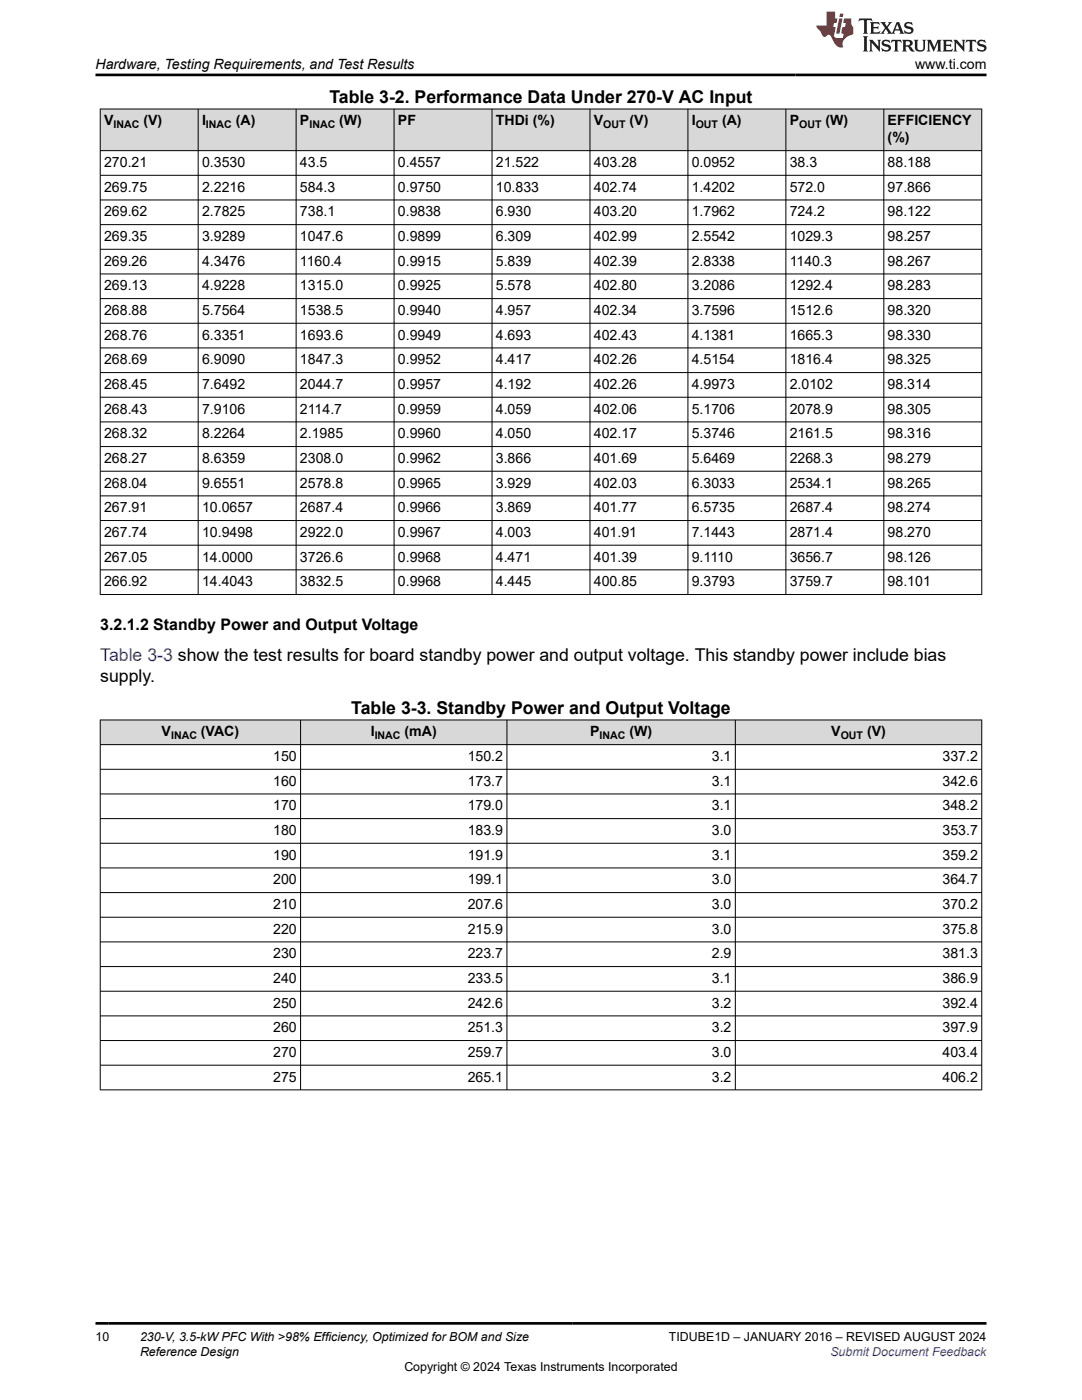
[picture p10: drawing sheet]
<svg xmlns="http://www.w3.org/2000/svg" width="216mm" height="279mm" viewBox="0 0 216 279" stroke-linecap="round" stroke-linejoin="round" font-family="sans-serif">
<defs><g id="words">
<g font-size="3.5">
<text x="65.7" y="20.6">Table 3-2. Performance Data Under 270-V AC Input</text>
<text x="20" y="136.2">supply.</text>
<text x="70.1" y="142.5">Table 3-3. Standby Power and Output Voltage</text>
</g>
<text font-size="3.5" fill="#00f" x="20" y="131.9">Table 3-3 show the test results for board standby power and output voltage. This standby power include bias</text>
<text font-size="3.2" x="20" y="125.7">3.2.1.2 Standby Power and Output Voltage</text>
<g font-size="2.8">
<text x="19" y="13.8">Hardware, Testing Requirements, and Test Results</text>
<text x="182.6" y="13.8">www.ti.com</text>
<text x="20.8" y="25">V</text>
<text x="28.6" y="25">(V)</text>
<text x="40.3" y="25">I</text>
<text x="47.1" y="25">(A)</text>
<text x="59.9" y="25">P</text>
<text x="67.7" y="25">(W)</text>
<text x="79.4" y="25">PF</text>
<text x="98.9" y="25">THDi (%)</text>
<text x="118.5" y="25">V</text>
<text x="125.6" y="25">(V)</text>
<text x="138" y="25">I</text>
<text x="144.1" y="25">(A)</text>
<text x="157.6" y="25">P</text>
<text x="164.7" y="25">(W)</text>
<text x="177.1" y="25">EFFICIENCY</text>
<text x="177.1" y="28.4">(%)</text>
<text x="20.8" y="33.3">270.21</text>
<text x="40.3" y="33.3">0.3530</text>
<text x="59.9" y="33.3">43.5</text>
<text x="79.4" y="33.3">0.4557</text>
<text x="98.9" y="33.3">21.522</text>
<text x="118.5" y="33.3">403.28</text>
<text x="138" y="33.3">0.0952</text>
<text x="157.6" y="33.3">38.3</text>
<text x="177.1" y="33.3">88.188</text>
<text x="20.8" y="38.3">269.75</text>
<text x="40.3" y="38.3">2.2216</text>
<text x="59.9" y="38.3">584.3</text>
<text x="79.4" y="38.3">0.9750</text>
<text x="98.9" y="38.3">10.833</text>
<text x="118.5" y="38.3">402.74</text>
<text x="138" y="38.3">1.4202</text>
<text x="157.6" y="38.3">572.0</text>
<text x="177.1" y="38.3">97.866</text>
<text x="20.8" y="43.2">269.62</text>
<text x="40.3" y="43.2">2.7825</text>
<text x="59.9" y="43.2">738.1</text>
<text x="79.4" y="43.2">0.9838</text>
<text x="98.9" y="43.2">6.930</text>
<text x="118.5" y="43.2">403.20</text>
<text x="138" y="43.2">1.7962</text>
<text x="157.6" y="43.2">724.2</text>
<text x="177.1" y="43.2">98.122</text>
<text x="20.8" y="48.1">269.35</text>
<text x="20.8" y="53">269.26</text>
<text x="40.3" y="48.1">3.9289</text>
<text x="40.3" y="53">4.3476</text>
<text x="59.9" y="48.1">1047.6</text>
<text x="59.9" y="53">1160.4</text>
<text x="79.4" y="48.1">0.9899</text>
<text x="79.4" y="53">0.9915</text>
<text x="98.9" y="48.1">6.309</text>
<text x="98.9" y="53">5.839</text>
<text x="118.5" y="48.1">402.99</text>
<text x="118.5" y="53">402.39</text>
<text x="138" y="48.1">2.5542</text>
<text x="138" y="53">2.8338</text>
<text x="157.6" y="48.1">1029.3</text>
<text x="157.6" y="53">1140.3</text>
<text x="177.1" y="48.1">98.257</text>
<text x="177.1" y="53">98.267</text>
<text x="20.8" y="57.9">269.13</text>
<text x="40.3" y="57.9">4.9228</text>
<text x="59.9" y="57.9">1315.0</text>
<text x="79.4" y="57.9">0.9925</text>
<text x="98.9" y="57.9">5.578</text>
<text x="118.5" y="57.9">402.80</text>
<text x="138" y="57.9">3.2086</text>
<text x="157.6" y="57.9">1292.4</text>
<text x="177.1" y="57.9">98.283</text>
<text x="20.8" y="62.9">268.88</text>
<text x="40.3" y="62.9">5.7564</text>
<text x="59.9" y="62.9">1538.5</text>
<text x="79.4" y="62.9">0.9940</text>
<text x="98.9" y="62.9">4.957</text>
<text x="118.5" y="62.9">402.34</text>
<text x="138" y="62.9">3.7596</text>
<text x="157.6" y="62.9">1512.6</text>
<text x="177.1" y="62.9">98.320</text>
<text x="20.8" y="67.8">268.76</text>
<text x="40.3" y="67.8">6.3351</text>
<text x="59.9" y="67.8">1693.6</text>
<text x="79.4" y="67.8">0.9949</text>
<text x="98.9" y="67.8">4.693</text>
<text x="118.5" y="67.8">402.43</text>
<text x="138" y="67.8">4.1381</text>
<text x="157.6" y="67.8">1665.3</text>
<text x="177.1" y="67.8">98.330</text>
<text x="20.8" y="72.7">268.69</text>
<text x="20.8" y="77.6">268.45</text>
<text x="40.3" y="72.7">6.9090</text>
<text x="40.3" y="77.6">7.6492</text>
<text x="59.9" y="72.7">1847.3</text>
<text x="59.9" y="77.6">2044.7</text>
<text x="79.4" y="72.7">0.9952</text>
<text x="79.4" y="77.6">0.9957</text>
<text x="98.9" y="72.7">4.417</text>
<text x="98.9" y="77.6">4.192</text>
<text x="118.5" y="72.7">402.26</text>
<text x="118.5" y="77.6">402.26</text>
<text x="138" y="72.7">4.5154</text>
<text x="138" y="77.6">4.9973</text>
<text x="157.6" y="72.7">1816.4</text>
<text x="157.6" y="77.6">2.0102</text>
<text x="177.1" y="72.7">98.325</text>
<text x="177.1" y="77.6">98.314</text>
<text x="20.8" y="82.6">268.43</text>
<text x="40.3" y="82.6">7.9106</text>
<text x="59.9" y="82.6">2114.7</text>
<text x="79.4" y="82.6">0.9959</text>
<text x="98.9" y="82.6">4.059</text>
<text x="118.5" y="82.6">402.06</text>
<text x="138" y="82.6">5.1706</text>
<text x="157.6" y="82.6">2078.9</text>
<text x="177.1" y="82.6">98.305</text>
<text x="20.8" y="87.5">268.32</text>
<text x="40.3" y="87.5">8.2264</text>
<text x="59.9" y="87.5">2.1985</text>
<text x="79.4" y="87.5">0.9960</text>
<text x="98.9" y="87.5">4.050</text>
<text x="118.5" y="87.5">402.17</text>
<text x="138" y="87.5">5.3746</text>
<text x="157.6" y="87.5">2161.5</text>
<text x="177.1" y="87.5">98.316</text>
<text x="20.8" y="92.4">268.27</text>
<text x="40.3" y="92.4">8.6359</text>
<text x="59.9" y="92.4">2308.0</text>
<text x="79.4" y="92.4">0.9962</text>
<text x="98.9" y="92.4">3.866</text>
<text x="118.5" y="92.4">401.69</text>
<text x="138" y="92.4">5.6469</text>
<text x="157.6" y="92.4">2268.3</text>
<text x="177.1" y="92.4">98.279</text>
<text x="20.8" y="97.3">268.04</text>
<text x="40.3" y="97.3">9.6551</text>
<text x="59.9" y="97.3">2578.8</text>
<text x="79.4" y="97.3">0.9965</text>
<text x="98.9" y="97.3">3.929</text>
<text x="118.5" y="97.3">402.03</text>
<text x="138" y="97.3">6.3033</text>
<text x="157.6" y="97.3">2534.1</text>
<text x="177.1" y="97.3">98.265</text>
<text x="20.8" y="102.2">267.91</text>
<text x="20.8" y="107.2">267.74</text>
<text x="40.3" y="102.2">10.0657</text>
<text x="40.3" y="107.2">10.9498</text>
<text x="59.9" y="102.2">2687.4</text>
<text x="59.9" y="107.2">2922.0</text>
<text x="79.4" y="102.2">0.9966</text>
<text x="79.4" y="107.2">0.9967</text>
<text x="98.9" y="102.2">3.869</text>
<text x="98.9" y="107.2">4.003</text>
<text x="118.5" y="102.2">401.77</text>
<text x="118.5" y="107.2">401.91</text>
<text x="138" y="102.2">6.5735</text>
<text x="138" y="107.2">7.1443</text>
<text x="157.6" y="102.2">2687.4</text>
<text x="157.6" y="107.2">2871.4</text>
<text x="177.1" y="102.2">98.274</text>
<text x="177.1" y="107.2">98.270</text>
<text x="20.8" y="112.1">267.05</text>
<text x="40.3" y="112.1">14.0000</text>
<text x="59.9" y="112.1">3726.6</text>
<text x="79.4" y="112.1">0.9968</text>
<text x="98.9" y="112.1">4.471</text>
<text x="118.5" y="112.1">401.39</text>
<text x="138" y="112.1">9.1110</text>
<text x="157.6" y="112.1">3656.7</text>
<text x="177.1" y="112.1">98.126</text>
<text x="20.8" y="117">266.92</text>
<text x="40.3" y="117">14.4043</text>
<text x="59.9" y="117">3832.5</text>
<text x="79.4" y="117">0.9968</text>
<text x="98.9" y="117">4.445</text>
<text x="118.5" y="117">400.85</text>
<text x="138" y="117">9.3793</text>
<text x="157.6" y="117">3759.7</text>
<text x="177.1" y="117">98.101</text>
<text x="32.3" y="147">V</text>
<text x="40.1" y="147">(VAC)</text>
<text x="74" y="147">I</text>
<text x="80.7" y="147">(mA)</text>
<text x="117.7" y="147">P</text>
<text x="125.6" y="147">(W)</text>
<text x="165.9" y="147">V</text>
<text x="173" y="147">(V)</text>
<text x="54.5" y="151.9">150</text>
<text x="93.3" y="151.9">150.2</text>
<text x="142" y="151.9">3.1</text>
<text x="188.1" y="151.9">337.2</text>
<text x="54.5" y="156.8">160</text>
<text x="54.5" y="161.7">170</text>
<text x="93.3" y="156.8">173.7</text>
<text x="93.3" y="161.7">179.0</text>
<text x="142" y="156.8">3.1</text>
<text x="142" y="161.7">3.1</text>
<text x="188.1" y="156.8">342.6</text>
<text x="188.1" y="161.7">348.2</text>
<text x="54.5" y="166.6">180</text>
<text x="93.3" y="166.6">183.9</text>
<text x="142" y="166.6">3.0</text>
<text x="188.1" y="166.6">353.7</text>
<text x="54.5" y="171.6">190</text>
<text x="93.3" y="171.6">191.9</text>
<text x="142" y="171.6">3.1</text>
<text x="188.1" y="171.6">359.2</text>
<text x="54.5" y="176.5">200</text>
<text x="93.3" y="176.5">199.1</text>
<text x="142" y="176.5">3.0</text>
<text x="188.1" y="176.5">364.7</text>
<text x="54.5" y="181.4">210</text>
<text x="93.3" y="181.4">207.6</text>
<text x="142" y="181.4">3.0</text>
<text x="188.1" y="181.4">370.2</text>
<text x="54.5" y="186.3">220</text>
<text x="54.5" y="191.3">230</text>
<text x="93.3" y="186.3">215.9</text>
<text x="93.3" y="191.3">223.7</text>
<text x="142" y="186.3">3.0</text>
<text x="142" y="191.3">2.9</text>
<text x="188.1" y="186.3">375.8</text>
<text x="188.1" y="191.3">381.3</text>
<text x="54.5" y="196.2">240</text>
<text x="93.3" y="196.2">233.5</text>
<text x="142" y="196.2">3.1</text>
<text x="188.1" y="196.2">386.9</text>
<text x="54.5" y="201.1">250</text>
<text x="93.3" y="201.1">242.6</text>
<text x="142" y="201.1">3.2</text>
<text x="188.1" y="201.1">392.4</text>
<text x="54.5" y="206">260</text>
<text x="93.3" y="206">251.3</text>
<text x="142" y="206">3.2</text>
<text x="188.1" y="206">397.9</text>
<text x="54.5" y="210.9">270</text>
<text x="54.5" y="215.9">275</text>
<text x="93.3" y="210.9">259.7</text>
<text x="93.3" y="215.9">265.1</text>
<text x="142" y="210.9">3.0</text>
<text x="142" y="215.9">3.2</text>
<text x="188.1" y="210.9">403.4</text>
<text x="188.1" y="215.9">406.2</text>
</g>
<g font-size="2.5">
<text x="19" y="267.6">10</text>
<text x="27.9" y="267.6">230-V, 3.5-kW PFC With &gt;98% Efficiency, Optimized for BOM and Size</text>
<text x="133.5" y="267.6">TIDUBE1D – JANUARY 2016 – REVISED AUGUST 2024</text>
<text x="27.9" y="270.6">Reference Design</text>
<text x="80.7" y="273.5">Copyright © 2024 Texas Instruments Incorporated</text>
</g>
<text font-size="2.5" fill="#00f" x="165.7" y="270.6">Submit Document Feedback</text>
<g font-size="2.1">
<text x="22.6" y="25.6">INAC</text>
<text x="41.1" y="25.6">INAC</text>
<text x="61.7" y="25.6">INAC</text>
<text x="120.4" y="25.6">OUT</text>
<text x="138.8" y="25.6">OUT</text>
<text x="159.5" y="25.6">OUT</text>
<text x="34.1" y="147.5">INAC</text>
<text x="74.8" y="147.5">INAC</text>
<text x="119.6" y="147.5">INAC</text>
<text x="167.7" y="147.5">OUT</text>
</g>
</g></defs>
<g fill="#d8d8d8">
<path d="M20 21.8h175.9v8.3h-175.9z" fill-rule="evenodd"/>
<path d="M20.1 21.8h19.4v8.2h-19.4z" fill-rule="evenodd"/>
<path d="M39.6 21.8h19.4v8.2h-19.4z" fill-rule="evenodd"/>
<path d="M59.2 21.8h19.4v8.2h-19.4z" fill-rule="evenodd"/>
<path d="M78.7 21.8h19.4v8.2h-19.4z" fill-rule="evenodd"/>
<path d="M98.2 21.8h19.5v8.2h-19.5z" fill-rule="evenodd"/>
<path d="M117.8 21.8h19.4v8.2h-19.4z" fill-rule="evenodd"/>
<path d="M137.3 21.8h19.4v8.2h-19.4z" fill-rule="evenodd"/>
<path d="M156.9 21.8h19.4v8.2h-19.4z" fill-rule="evenodd"/>
<path d="M176.4 21.8h19.4v8.2h-19.4z" fill-rule="evenodd"/>
</g>
<g fill="none" stroke="#000" stroke-width=".2">
<path d="M19.9 21.8h176.1M19.9 30.1h176.1M19.9 35h176.1M19.9 39.9h176.1M20 21.7v97M39.5 21.7v97M59.1 21.7v97M78.6 21.7v97M98.2 21.7v97M117.7 21.7v97M137.3 21.7v97M156.8 21.7v97"/>
<path d="M176.4 21.7v97M195.9 21.7v97M19.9 44.8h176.1M19.9 49.8h176.1M19.9 54.7h176.1M19.9 59.6h176.1M19.9 64.5h176.1M19.9 69.4h176.1M19.9 74.4h176.1M19.9 79.3h176.1M19.9 84.2h176.1M19.9 89.1h176.1"/>
<path d="M19.9 94h176.1M19.9 99h176.1M19.9 103.9h176.1M19.9 108.8h176.1M19.9 113.7h176.1M19.9 118.6h176.1"/>
</g>
<g fill="#d8d8d8">
<path d="M20 143.7h175.9v4.9h-175.9z" fill-rule="evenodd"/>
<path d="M20.1 143.7h39.8v4.8h-39.8z" fill-rule="evenodd"/>
<path d="M60 143.7h41.1v4.8h-41.1z" fill-rule="evenodd"/>
<path d="M101.2 143.7h45.5v4.8h-45.5z" fill-rule="evenodd"/>
<path d="M146.8 143.7h49v4.8h-49z" fill-rule="evenodd"/>
</g>
<g fill="none" stroke="#000" stroke-width=".2">
<path d="M19.9 143.7h176.1M19.9 148.6h176.1M19.9 153.5h176.1M19.9 158.5h176.1M20 143.6v74M60 143.6v74M101.2 143.6v74M146.7 143.6v74M195.9 143.6v74M19.9 163.4h176.1M19.9 168.3h176.1M19.9 173.2h176.1"/>
<path d="M19.9 178.1h176.1M19.9 183.1h176.1M19.9 188h176.1M19.9 192.9h176.1M19.9 197.8h176.1M19.9 202.7h176.1M19.9 207.7h176.1M19.9 212.6h176.1M19.9 217.5h176.1"/>
</g>
<path d="M171.5 3.7l-.2 .6 .5-.3h.6v.2v2.2l-.2 .3h1l-.2-.3v-2.2v-.2h.5l.6 .3-.2-.6zM173.6 4.4l.2 .4v1.6l-.2 .3h1.9l.1-.5a1.08 1.08 0 0 1-1.3 .1v-.6h.6l.4 .1v-.6l-.4 .2h-.6v-.6l.2-.1a1 1 0 0 1 1 .3l-.1-.6zM175.7 4.4l.9 1.2-1 1.1h.9l-.2-.2 .5-.7 .4 .7-.2 .2h1.6l-.2-.2 .2-.4h.9l.1 .4-.1 .2h.9l-.2-.3-.8-2h-.5l-.9 2.2-.9-1.1 .9-1.1h-.8l.2 .2-.4 .7-.4-.7 .2-.2zM179 4.8l.4 1h-.7zM180.7 4.6a.65 .65 0 0 0-.2 .7 .65 .65 0 0 0 .6 .4l.6 .2 .1 .2a.79 .79 0 0 1-.7 .4 .79 .79 0 0 1-.7-.5l.1 .7 .2-.1a.93 .93 0 0 0 1.1 .1 .93 .93 0 0 0 .4-.9 1.46 1.46 0 0 0-1.2-.6l-.1-.4a1.09 1.09 0 0 1 1.2 .2l-.2-.6-.1 .1-.5-.1zM172.2 7.2l.2 .4v2.3l-.2 .4h1l-.2-.4v-2.3l.2-.4zM173.4 7.9l.2 .4v1.6l-.2 .4h.8l-.3-.4 .1-1.4 1.6 1.8v-2l.2-.4h-.7l.1 .3 .1 1.1-1.2-1.4zM176.2 8.1a.65 .65 0 0 0-.2 .7 .65 .65 0 0 0 .6 .4l.6 .2 .1 .3a.79 .79 0 0 1-.7 .3 .79 .79 0 0 1-.7-.5l.1 .8 .2-.1a.93 .93 0 0 0 1.1 0 .93 .93 0 0 0 .4-.9 1.46 1.46 0 0 0-1.2-.6l-.1-.4a1.09 1.09 0 0 1 1.2 .2l-.1-.6-.2 .1-.5-.1zM177.9 7.9l-.1 .7a.63 .63 0 0 1 .8-.4v1.7l-.3 .4h1l-.2-.4v-1.7a.66 .66 0 0 1 .8 .4l-.1-.7zM180 7.9l.2 .4v1.6l-.2 .4h1l-.2-.2-.1-.8 .5 .1 .1 .1a.79 .79 0 0 0 1.2 .7l-1-1a.61 .61 0 0 0 .6-.6 .61 .61 0 0 0-.5-.6zM180.8 8.3l.1-.1a.47 .47 0 0 1 .5 .1 .47 .47 0 0 1 .1 .5l-.1 .2h-.7zM182.3 7.9l.2 .3a2.27 2.27 0 0 0 .4 1.9 1.04 1.04 0 0 0 1.7-.6v-1.3l.2-.3h-.8l.2 .4v1.2a.6 .6 0 0 1-.6 .5 .6 .6 0 0 1-.6-.5v-1.2l.3-.4zM184.9 7.9l.2 .4v1.6l-.2 .4h.8l-.3-.4v-1.5l.9 1.9 .9-1.9v1.5l-.3 .4h1l-.2-.4v-1.6l.2-.4h-.8l-.7 1.6-.6-1.6zM188.1 7.9l.2 .4v1.6l-.2 .4h1.9l.1-.6a1.09 1.09 0 0 1-1.3 .1v-.6h.6l.4 .2v-.7l-.4 .2h-.6v-.5l.2-.2a1.01 1.01 0 0 1 1 .3l-.1-.6zM190.2 7.9l.3 .4v1.6l-.3 .4h.8l-.2-.4v-1.4l1.6 1.8v-2l.2-.4h-.7l.2 .3v1.1l-1.2-1.4zM192.8 7.9l-.1 .7a.63 .63 0 0 1 .8-.4v1.7l-.3 .4h1l-.2-.4v-1.7a.66 .66 0 0 1 .8 .4l-.1-.7zM195.2 8.1a.65 .65 0 0 0-.2 .7 .65 .65 0 0 0 .6 .4l.6 .2 .2 .3a.79 .79 0 0 1-.7 .3 .79 .79 0 0 1-.7-.5l.1 .8 .2-.1a.93 .93 0 0 0 1 0 .93 .93 0 0 0 .5-.9 1.46 1.46 0 0 0-1.3-.6v-.4a1.09 1.09 0 0 1 1.2 .2l-.2-.6-.2 .1-.5-.1z" fill="#231f20"/>
<path d="M164.9 2.3v2.8h-2l.1 .4 .8 .9a.95 .95 0 0 0 1 .9 .59 .59 0 0 1 .5-.3 .59 .59 0 0 1 .5 .3l.4 .8a1.59 1.59 0 0 0 2.1 1.3 1.61 1.61 0 0 1 1-2.2l1-.4-.1-1.4a1.59 1.59 0 0 1-.3-1.7h-1.5l-.2 .9h.6l-.2 .8h-.5l-.2 1v.3h.4l-.1 .9h-.7a.73 .73 0 0 1-1-.6l.3-1.6h-.5l.1-.8h.5l.2-.9h-.5v-1.4zM167.4 3.7l-.6 3h.7l.6-3zM167.6 2.7l-.1 .7h.7l.1-.7z" fill="#ed1c24"/>
<path d="M19 15h177.8M19 264.1h177.8" fill="none" stroke="#000" stroke-width=".53"/>
<use href="#words"/>
</svg>
